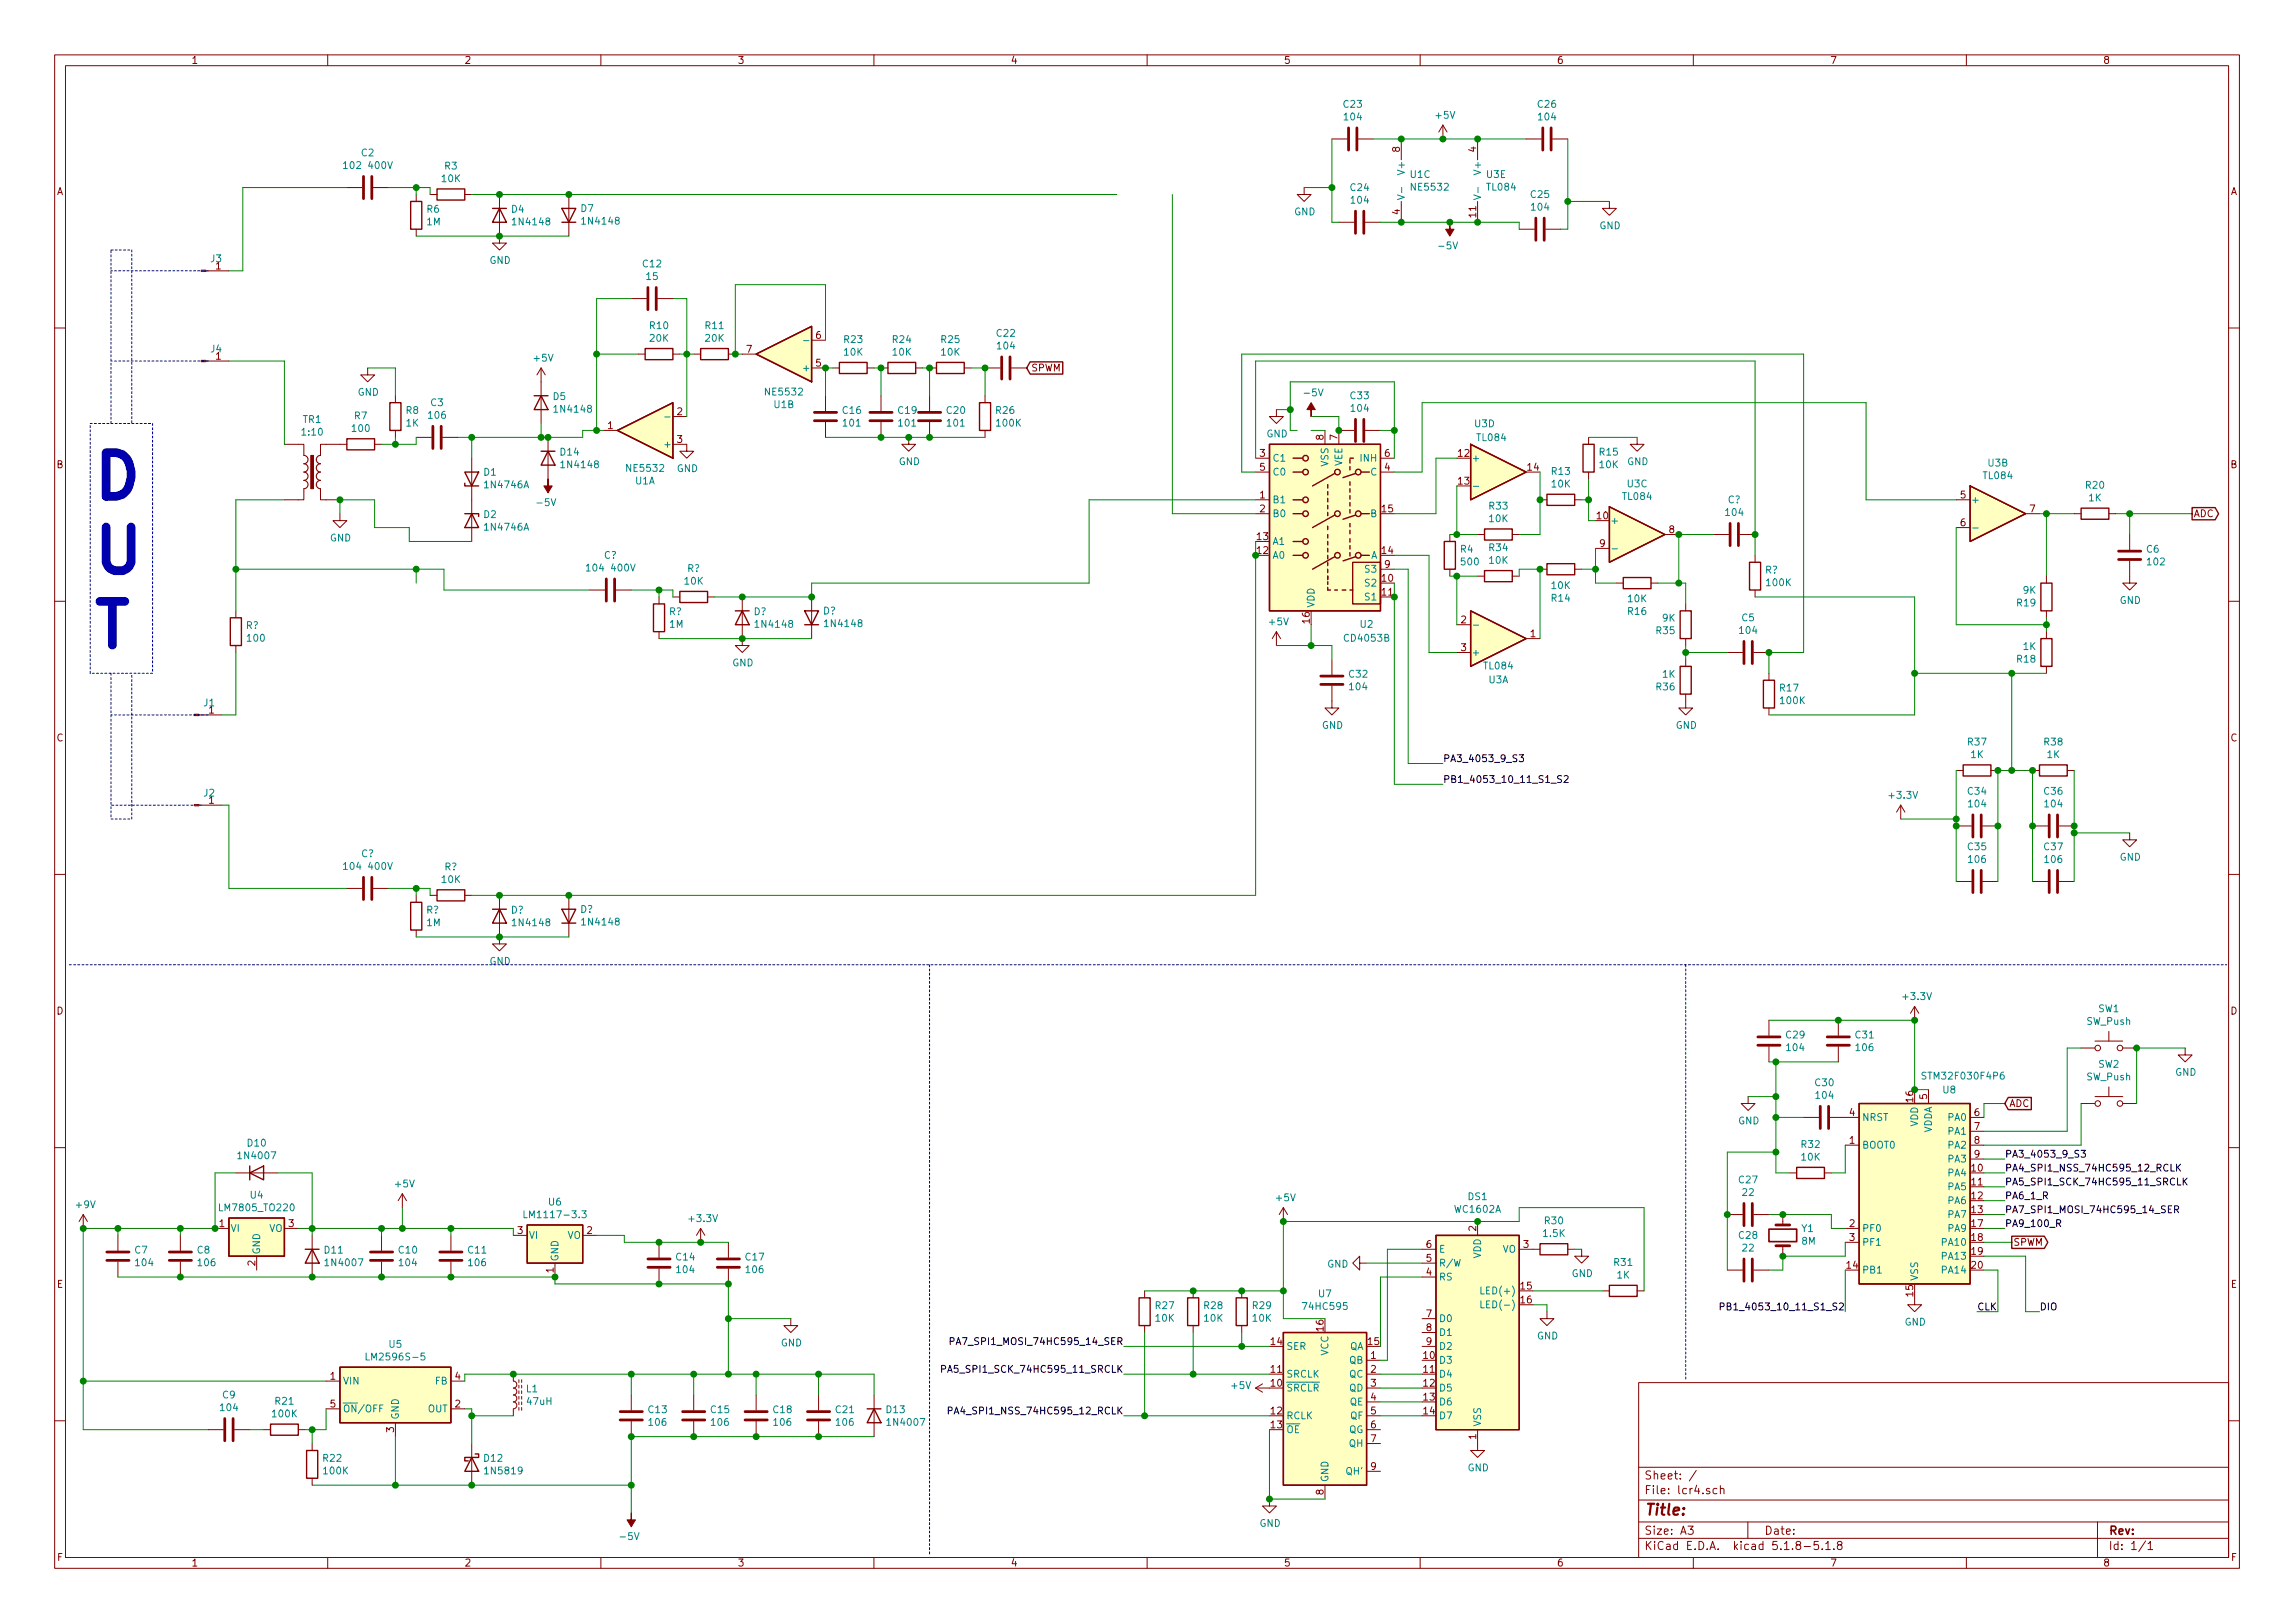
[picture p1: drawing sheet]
<svg xmlns="http://www.w3.org/2000/svg" width="420mm" height="297mm" viewBox="0 0 420 297" stroke-linecap="round" stroke-linejoin="round" font-family="sans-serif">
<defs><g id="words">
<g font-size="11.1" fill="#0000c2">
<text x="16.5" y="91.2">D</text>
<text x="16.5" y="104.8">U</text>
<text x="16.5" y="118.5">T</text>
</g>
<text font-size="2.8" fill="#840000" x="301" y="277.3">Title:</text>
<g font-size="2.1" fill="#840000">
<text x="301" y="273.5">File: lcr4.sch</text>
<text x="301" y="270.8">Sheet: /</text>
<text x="301" y="280.9">Size: A3</text>
<text x="323" y="280.9">Date:</text>
<text x="386" y="280.9">Rev:</text>
<text x="301" y="283.7">KiCad E.D.A. kicad 5.1.8-5.1.8</text>
<text x="386" y="283.7">Id: 1/1</text>
</g>
<g font-size="1.8" fill="#840000">
<text x="35" y="11.7">1</text>
<text x="85" y="11.7">2</text>
<text x="135" y="11.7">3</text>
<text x="185" y="11.7">4</text>
<text x="235" y="11.7">5</text>
<text x="285" y="11.7">6</text>
<text x="335" y="11.7">7</text>
<text x="385" y="11.7">8</text>
<text x="256.3" y="27.8" transform="rotate(-90 256.3 27.8)">8</text>
<text x="270.3" y="27.8" transform="rotate(-90 270.3 27.8)">4</text>
<text x="10.4" y="35.7">A</text>
<text x="408.4" y="35.7">A</text>
<text x="256.3" y="39.3" transform="rotate(-90 256.3 39.3)">4</text>
<text x="270.3" y="39.7" transform="rotate(-90 270.3 39.7)">11</text>
<text x="39.5" y="49.3">1</text>
<text x="39.5" y="65.8">1</text>
<text x="136.7" y="64.6">7</text>
<text x="149.4" y="62">6</text>
<text x="149.4" y="67.1">5</text>
<text x="188.7" y="68">SPWM</text>
<text x="124" y="76">2</text>
<text x="111.3" y="78.5">1</text>
<text x="124" y="81.1">3</text>
<text x="230.7" y="83.6">3</text>
<text x="242.3" y="80.5" transform="rotate(-90 242.3 80.5)">8</text>
<text x="244.9" y="80.5" transform="rotate(-90 244.9 80.5)">7</text>
<text x="253.5" y="83.6">6</text>
<text x="267" y="83.6">12</text>
<text x="10.4" y="85.7">B</text>
<text x="230.7" y="86.1">5</text>
<text x="253.5" y="86.1">4</text>
<text x="267" y="88.7">13</text>
<text x="279.7" y="86.1">14</text>
<text x="408.4" y="85.7">B</text>
<text x="230.7" y="91.2">1</text>
<text x="230.7" y="93.8">2</text>
<text x="253" y="93.8">15</text>
<text x="292.4" y="95">10</text>
<text x="358.9" y="91.2">5</text>
<text x="371.6" y="93.8">7</text>
<text x="401.6" y="94.7">ADC</text>
<text x="230.2" y="101.4">12</text>
<text x="230.2" y="98.8">13</text>
<text x="253" y="101.4">14</text>
<text x="292.9" y="100.1">9</text>
<text x="305.6" y="97.6">8</text>
<text x="358.9" y="96.3">6</text>
<text x="253" y="106.5">10</text>
<text x="253.5" y="103.9">9</text>
<text x="253" y="109">11</text>
<text x="239.8" y="114" transform="rotate(-90 239.8 114)">16</text>
<text x="267.5" y="114.1">2</text>
<text x="267.5" y="119.2">3</text>
<text x="280.2" y="116.6">1</text>
<text x="10.4" y="135.7">C</text>
<text x="408.4" y="135.7">C</text>
<text x="38.3" y="147.1">1</text>
<text x="10.4" y="185.7">D</text>
<text x="408.4" y="185.7">D</text>
<text x="350.3" y="201.7" transform="rotate(-90 350.3 201.7)">16</text>
<text x="352.8" y="201.2" transform="rotate(-90 352.8 201.2)">5</text>
<text x="367.8" y="202.6">ADC</text>
<text x="338.6" y="209.3">1</text>
<text x="338.6" y="204.3">4</text>
<text x="361.5" y="204.3">6</text>
<text x="361.5" y="206.8">7</text>
<text x="361.5" y="209.3">8</text>
<text x="361" y="214.4">10</text>
<text x="361.5" y="211.9">9</text>
<text x="361" y="217">11</text>
<text x="361" y="219.5">12</text>
<text x="40.2" y="224.6">1</text>
<text x="52.9" y="224.6">3</text>
<text x="94.8" y="225.8">3</text>
<text x="107.5" y="225.8">2</text>
<text x="270.3" y="225.3" transform="rotate(-90 270.3 225.3)">2</text>
<text x="338.6" y="224.6">2</text>
<text x="338.6" y="227.1">3</text>
<text x="361" y="222">13</text>
<text x="361" y="224.6">17</text>
<text x="361" y="227.1">18</text>
<text x="46.7" y="231.7" transform="rotate(-90 46.7 231.7)">2</text>
<text x="101.3" y="232.9" transform="rotate(-90 101.3 232.9)">1</text>
<text x="261.1" y="233.5">4</text>
<text x="261.1" y="230.9">5</text>
<text x="261.1" y="228.4">6</text>
<text x="278.9" y="228.4">3</text>
<text x="338.1" y="232.2">14</text>
<text x="361" y="229.7">19</text>
<text x="361" y="232.2">20</text>
<text x="368.6" y="228">SPWM</text>
<text x="10.4" y="235.7">E</text>
<text x="278.4" y="236">15</text>
<text x="278.4" y="238.5">16</text>
<text x="350.3" y="237.2" transform="rotate(-90 350.3 237.2)">15</text>
<text x="408.4" y="235.7">E</text>
<text x="242.3" y="243.6" transform="rotate(-90 242.3 243.6)">16</text>
<text x="261.1" y="241.1">7</text>
<text x="261.1" y="243.6">8</text>
<text x="232.7" y="251.2">11</text>
<text x="232.7" y="246.2">14</text>
<text x="250.5" y="246.2">15</text>
<text x="251" y="248.7">1</text>
<text x="251" y="251.2">2</text>
<text x="260.7" y="248.7">10</text>
<text x="260.7" y="251.2">11</text>
<text x="261.1" y="246.2">9</text>
<text x="60.5" y="252.5">1</text>
<text x="60.5" y="257.6">5</text>
<text x="83.3" y="257.6">2</text>
<text x="83.3" y="252.5">4</text>
<text x="232.7" y="253.8">10</text>
<text x="251" y="253.8">3</text>
<text x="251" y="256.3">4</text>
<text x="260.7" y="253.8">12</text>
<text x="260.7" y="256.3">13</text>
<text x="72.1" y="262.1" transform="rotate(-90 72.1 262.1)">3</text>
<text x="232.7" y="258.9">12</text>
<text x="232.7" y="261.4">13</text>
<text x="251" y="258.9">5</text>
<text x="251" y="261.4">6</text>
<text x="251" y="263.9">7</text>
<text x="260.7" y="258.9">14</text>
<text x="270.3" y="263.4" transform="rotate(-90 270.3 263.4)">1</text>
<text x="251" y="269">9</text>
<text x="242.3" y="273.6" transform="rotate(-90 242.3 273.6)">8</text>
<text x="10.5" y="285.7">F</text>
<text x="35" y="286.7">1</text>
<text x="85" y="286.7">2</text>
<text x="135" y="286.7">3</text>
<text x="185" y="286.7">4</text>
<text x="235" y="286.7">5</text>
<text x="285" y="286.7">6</text>
<text x="335" y="286.7">7</text>
<text x="385" y="286.7">8</text>
<text x="408.5" y="285.7">F</text>
</g>
<g font-size="1.8" fill="#008484">
<text x="246" y="19.7">C23</text>
<text x="246.2" y="22">104</text>
<text x="262.9" y="21.7">+5V</text>
<text x="281.6" y="19.7">C26</text>
<text x="281.7" y="22">104</text>
<text x="66.2" y="28.6">C2</text>
<text x="63.5" y="30.9">102 400V</text>
<text x="80.9" y="33.3">10K</text>
<text x="81.4" y="31">R3</text>
<text x="247.3" y="35">C24</text>
<text x="257.2" y="31.6" transform="rotate(-90 257.2 31.6)">V+</text>
<text x="258.2" y="32.6">U1C</text>
<text x="258.5" y="34.9">NE5532</text>
<text x="271.1" y="31.6" transform="rotate(-90 271.1 31.6)">V+</text>
<text x="272.2" y="32.6">U3E</text>
<text x="272.3" y="34.9">TL084</text>
<text x="78.2" y="41.2">1M</text>
<text x="78.2" y="38.9">R6</text>
<text x="93.7" y="38.9">D4</text>
<text x="94.1" y="41.2">1N4148</text>
<text x="106.4" y="38.8">D7</text>
<text x="106.8" y="41.1">1N4148</text>
<text x="236.9" y="39.4">GND</text>
<text x="247.4" y="37.3">104</text>
<text x="280.3" y="36.2">C25</text>
<text x="280.5" y="38.5">104</text>
<text x="292.8" y="41.9">GND</text>
<text x="38.6" y="48">J3</text>
<text x="263.7" y="45.6">-5V</text>
<text x="89.6" y="48.3">GND</text>
<text x="117.8" y="48.9">C12</text>
<text x="118.4" y="51.2">15</text>
<text x="38.6" y="64.5">J4</text>
<text x="119" y="60.2">R10</text>
<text x="119" y="62.5">20K</text>
<text x="129.2" y="60.2">R11</text>
<text x="129.2" y="62.5">20K</text>
<text x="154.6" y="62.8">R23</text>
<text x="154.6" y="65.1">10K</text>
<text x="163.5" y="62.8">R24</text>
<text x="163.5" y="65.1">10K</text>
<text x="172.4" y="62.8">R25</text>
<text x="172.4" y="65.1">10K</text>
<text x="182.5" y="61.6">C22</text>
<text x="182.7" y="63.9">104</text>
<text x="97.8" y="66.2">+5V</text>
<text x="147.4" y="68">+</text>
<text x="55.5" y="77.4">TR1</text>
<text x="64.9" y="76.7">R7</text>
<text x="65.5" y="72.4">GND</text>
<text x="74.4" y="75.8">R8</text>
<text x="78.5" y="76.6">106</text>
<text x="78.9" y="74.3">C3</text>
<text x="101.3" y="73.2">D5</text>
<text x="101.8" y="75.5">1N4148</text>
<text x="140.3" y="72.4">NE5532</text>
<text x="141.8" y="74.7">U1B</text>
<text x="154.3" y="75.8">C16</text>
<text x="164.5" y="75.8">C19</text>
<text x="173.4" y="75.8">C20</text>
<text x="182.4" y="75.8">R26</text>
<text x="239" y="72.5">-5V</text>
<text x="247.3" y="73.1">C33</text>
<text x="247.4" y="75.4">104</text>
<text x="55.4" y="79.7">1:10</text>
<text x="64.6" y="79.1">100</text>
<text x="74.4" y="78.1">1K</text>
<text x="102.6" y="83.4">D14</text>
<text x="122" y="82">+</text>
<text x="154.5" y="78.1">101</text>
<text x="164.6" y="78.1">101</text>
<text x="173.5" y="78.1">101</text>
<text x="182.5" y="78.1">100K</text>
<text x="231.9" y="80">GND</text>
<text x="270" y="78.2">U3D</text>
<text x="270.5" y="80.7">TL084</text>
<text x="292.9" y="83.4">R15</text>
<text x="88.6" y="87.1">D1</text>
<text x="89" y="89.4">1N4746A</text>
<text x="103" y="85.7">1N4148</text>
<text x="114.9" y="86.3">NE5532</text>
<text x="116.3" y="88.7">U1A</text>
<text x="123.9" y="86.4">GND</text>
<text x="164.5" y="85.1">GND</text>
<text x="232.9" y="84.5">C1</text>
<text x="232.9" y="87">C0</text>
<text x="243.2" y="85.4" transform="rotate(-90 243.2 85.4)">VSS</text>
<text x="245.7" y="85.4" transform="rotate(-90 245.7 85.4)">VEE</text>
<text x="249.2" y="84.5">INH</text>
<text x="251" y="87">C</text>
<text x="269.4" y="84.5">+</text>
<text x="284.1" y="86.9">R13</text>
<text x="284.1" y="89.2">10K</text>
<text x="292.9" y="85.7">10K</text>
<text x="297.9" y="85.1">GND</text>
<text x="298" y="89.2">U3C</text>
<text x="363.2" y="87.7">TL084</text>
<text x="364" y="85.4">U3B</text>
<text x="381.9" y="89.4">R20</text>
<text x="88.6" y="94.8">D2</text>
<text x="98.6" y="92.6">-5V</text>
<text x="232.9" y="92.1">B1</text>
<text x="232.9" y="94.7">B0</text>
<text x="251" y="94.7">B</text>
<text x="272.7" y="93.3">R33</text>
<text x="272.7" y="95.6">10K</text>
<text x="294.8" y="95.9">+</text>
<text x="297.2" y="91.5">TL084</text>
<text x="316" y="94.4">104</text>
<text x="316.3" y="92.1">C?</text>
<text x="360.8" y="92.1">+</text>
<text x="382.4" y="91.8">1K</text>
<text x="60.4" y="99.1">GND</text>
<text x="89" y="97.1">1N4746A</text>
<text x="232.9" y="99.7">A1</text>
<text x="267.4" y="101.2">R4</text>
<text x="272.7" y="100.9">R34</text>
<text x="393" y="101.2">C6</text>
<text x="108" y="104.6">104 400V</text>
<text x="110.6" y="102.3">C?</text>
<text x="125.4" y="107">10K</text>
<text x="125.8" y="104.7">R?</text>
<text x="232.9" y="102.3">A0</text>
<text x="250.1" y="107.4">S2</text>
<text x="250.1" y="104.8">S3</text>
<text x="251" y="102.3">A</text>
<text x="267.6" y="103.5">500</text>
<text x="272.7" y="103.2">10K</text>
<text x="284.1" y="107.8">10K</text>
<text x="323.2" y="105">R?</text>
<text x="323.5" y="107.3">100K</text>
<text x="393.2" y="103.5">102</text>
<text x="122.5" y="112.6">R?</text>
<text x="138" y="112.6">D?</text>
<text x="150.7" y="112.5">D?</text>
<text x="240.7" y="111.3" transform="rotate(-90 240.7 111.3)">VDD</text>
<text x="250.1" y="109.9">S1</text>
<text x="284.1" y="110.1">R14</text>
<text x="298.1" y="112.5">R16</text>
<text x="298.1" y="110.2">10K</text>
<text x="304.4" y="113.8">9K</text>
<text x="318.9" y="113.7">C5</text>
<text x="369.3" y="111">R19</text>
<text x="370.4" y="108.7">9K</text>
<text x="388.1" y="110.5">GND</text>
<text x="45" y="115.1">R?</text>
<text x="45.4" y="117.4">100</text>
<text x="122.6" y="114.9">1M</text>
<text x="138.6" y="114.9">1N4148</text>
<text x="151.3" y="114.8">1N4148</text>
<text x="232.5" y="114.4">+5V</text>
<text x="246.3" y="117.4">CD4053B</text>
<text x="249.1" y="114.9">U2</text>
<text x="303.3" y="116.1">R35</text>
<text x="318.6" y="116">104</text>
<text x="370.4" y="119">1K</text>
<text x="134.1" y="122">GND</text>
<text x="247" y="124">C32</text>
<text x="269.4" y="120.1">+</text>
<text x="271.8" y="122.5">TL084</text>
<text x="272.6" y="125.1">U3A</text>
<text x="304.4" y="124">1K</text>
<text x="369.3" y="121.3">R18</text>
<text x="37.3" y="129.3">J1</text>
<text x="38.3" y="130.6">1</text>
<text x="247.2" y="126.3">104</text>
<text x="303.3" y="126.4">R36</text>
<text x="325.9" y="126.6">R17</text>
<text x="326" y="128.9">100K</text>
<text x="242" y="133.4">GND</text>
<text x="306.8" y="133.4">GND</text>
<text x="360.3" y="136.4">R37</text>
<text x="374.3" y="136.4">R38</text>
<text x="360.8" y="138.7">1K</text>
<text x="374.8" y="138.7">1K</text>
<text x="37.3" y="145.8">J2</text>
<text x="346" y="146.2">+3.3V</text>
<text x="360.3" y="145.5">C34</text>
<text x="360.5" y="147.8">104</text>
<text x="374.3" y="145.5">C36</text>
<text x="374.4" y="147.8">104</text>
<text x="360.3" y="155.6">C35</text>
<text x="374.3" y="155.6">C37</text>
<text x="63.5" y="159.2">104 400V</text>
<text x="66.1" y="156.9">C?</text>
<text x="80.9" y="161.6">10K</text>
<text x="81.4" y="159.3">R?</text>
<text x="360.5" y="157.9">106</text>
<text x="374.4" y="157.9">106</text>
<text x="388.1" y="157.5">GND</text>
<text x="78.1" y="167.2">R?</text>
<text x="93.5" y="167.2">D?</text>
<text x="106.2" y="167.1">D?</text>
<text x="78.2" y="169.5">1M</text>
<text x="94.1" y="169.5">1N4148</text>
<text x="106.8" y="169.4">1N4148</text>
<text x="89.6" y="176.6">GND</text>
<text x="348.6" y="183">+3.3V</text>
<text x="384.2" y="185.3">SW1</text>
<text x="327.1" y="190.1">C29</text>
<text x="339.8" y="190.1">C31</text>
<text x="382" y="187.6">SW_Push</text>
<text x="327.2" y="192.4">104</text>
<text x="339.9" y="192.4">106</text>
<text x="352.4" y="197.6">STM32F030F4P6</text>
<text x="382" y="197.7">SW_Push</text>
<text x="384.2" y="195.4">SW2</text>
<text x="398.2" y="196.9">GND</text>
<text x="332.4" y="198.8">C30</text>
<text x="332.5" y="201.1">104</text>
<text x="355.8" y="200.1">U8</text>
<text x="45.4" y="209.8">D10</text>
<text x="318.2" y="205.8">GND</text>
<text x="340.9" y="205.1">NRST</text>
<text x="351.2" y="206.2" transform="rotate(-90 351.2 206.2)">VDD</text>
<text x="353.7" y="207.5" transform="rotate(-90 353.7 207.5)">VDDA</text>
<text x="356.7" y="205.1">PA0</text>
<text x="356.7" y="207.7">PA1</text>
<text x="43.9" y="212.2">1N4007</text>
<text x="329.8" y="210.1">R32</text>
<text x="329.8" y="212.4">10K</text>
<text x="340.9" y="210.2">BOOT0</text>
<text x="356.7" y="215.3">PA4</text>
<text x="356.7" y="210.2">PA2</text>
<text x="356.7" y="212.8">PA3</text>
<text x="14" y="221.1">+9V</text>
<text x="40.6" y="221.7">LM7805_TO220</text>
<text x="45.9" y="219.4">U4</text>
<text x="72.4" y="217.3">+5V</text>
<text x="100.5" y="220.6">U6</text>
<text x="233.7" y="219.8">+5V</text>
<text x="266.4" y="222">WC1602A</text>
<text x="268.8" y="219.6">DS1</text>
<text x="318.4" y="216.6">C27</text>
<text x="319.1" y="218.9">22</text>
<text x="356.7" y="217.8">PA5</text>
<text x="356.7" y="220.4">PA6</text>
<text x="42.2" y="225.5">VI</text>
<text x="49.3" y="225.5">VO</text>
<text x="96.8" y="226.7">VI</text>
<text x="96.9" y="222.9">LM1117-3.3</text>
<text x="103.9" y="226.7">VO</text>
<text x="126.3" y="223.7">+3.3V</text>
<text x="282.6" y="226.4">1.5K</text>
<text x="282.9" y="224.1">R30</text>
<text x="318.4" y="226.7">C28</text>
<text x="329.9" y="225.5">Y1</text>
<text x="329.9" y="227.8">8M</text>
<text x="340.9" y="225.5">PF0</text>
<text x="356.7" y="222.9">PA7</text>
<text x="356.7" y="225.5">PA9</text>
<text x="24.7" y="229.4">C7</text>
<text x="24.9" y="231.7">104</text>
<text x="36.1" y="229.4">C8</text>
<text x="36.3" y="231.7">106</text>
<text x="47.6" y="229.7" transform="rotate(-90 47.6 229.7)">GND</text>
<text x="59.5" y="229.4">D11</text>
<text x="59.8" y="231.7">1N4007</text>
<text x="73.1" y="229.4">C10</text>
<text x="73.2" y="231.7">104</text>
<text x="85.8" y="229.4">C11</text>
<text x="85.9" y="231.7">106</text>
<text x="102.2" y="230.9" transform="rotate(-90 102.2 230.9)">GND</text>
<text x="123.9" y="230.7">C14</text>
<text x="124" y="233">104</text>
<text x="136.6" y="230.7">C17</text>
<text x="136.7" y="233">106</text>
<text x="243" y="232">GND</text>
<text x="263.4" y="231.8">R/W</text>
<text x="263.4" y="229.3">E</text>
<text x="271.1" y="230.3" transform="rotate(-90 271.1 230.3)">VDD</text>
<text x="275.1" y="229.3">VO</text>
<text x="287.7" y="233.7">GND</text>
<text x="295.6" y="231.7">R31</text>
<text x="296.1" y="234">1K</text>
<text x="319.1" y="229">22</text>
<text x="340.9" y="233.1">PB1</text>
<text x="340.9" y="228">PF1</text>
<text x="355.8" y="228">PA10</text>
<text x="355.8" y="230.5">PA13</text>
<text x="355.8" y="233.1">PA14</text>
<text x="211.6" y="239.6">R27</text>
<text x="220.5" y="239.6">R28</text>
<text x="229.4" y="239.6">R29</text>
<text x="238.8" y="239.7">74HC595</text>
<text x="241.5" y="237.4">U7</text>
<text x="263.4" y="234.4">RS</text>
<text x="271.9" y="236.9">LED(+)</text>
<text x="272.3" y="239.4">LED(-)</text>
<text x="351.2" y="234.5" transform="rotate(-90 351.2 234.5)">VSS</text>
<text x="211.6" y="241.9">10K</text>
<text x="220.5" y="241.9">10K</text>
<text x="229.4" y="241.9">10K</text>
<text x="263.4" y="242">D0</text>
<text x="263.4" y="244.5">D1</text>
<text x="281.4" y="245.1">GND</text>
<text x="348.7" y="242.6">GND</text>
<text x="67.8" y="249">LM2596S-5</text>
<text x="71.3" y="246.7">U5</text>
<text x="143" y="246.4">GND</text>
<text x="235.5" y="247.1">SER</text>
<text x="243.2" y="248.1" transform="rotate(-90 243.2 248.1)">VCC</text>
<text x="247" y="249.6">QB</text>
<text x="247" y="247.1">QA</text>
<text x="263.4" y="249.6">D3</text>
<text x="263.4" y="247.1">D2</text>
<text x="40.8" y="255.9">C9</text>
<text x="50.4" y="257.1">R21</text>
<text x="62.7" y="253.4">VIN</text>
<text x="79.7" y="253.4">FB</text>
<text x="96.4" y="254.8">L1</text>
<text x="96.6" y="257.1">47uH</text>
<text x="225.6" y="254.2">+5V</text>
<text x="235.5" y="254.7">SRCLR</text>
<text x="235.5" y="252.1">SRCLK</text>
<text x="247" y="252.1">QC</text>
<text x="247" y="254.7">QD</text>
<text x="247.1" y="257.2">QE</text>
<text x="263.4" y="252.1">D4</text>
<text x="263.4" y="254.7">D5</text>
<text x="263.4" y="257.2">D6</text>
<text x="40.4" y="258.3">104</text>
<text x="50" y="259.4">100K</text>
<text x="62.7" y="258.5">ON/OFF</text>
<text x="73" y="259.9" transform="rotate(-90 73 259.9)">GND</text>
<text x="78.3" y="258.5">OUT</text>
<text x="118.8" y="258.6">C13</text>
<text x="118.9" y="260.9">106</text>
<text x="130.2" y="258.6">C15</text>
<text x="130.3" y="260.9">106</text>
<text x="141.6" y="258.6">C18</text>
<text x="141.8" y="260.9">106</text>
<text x="153.1" y="258.6">C21</text>
<text x="153.2" y="260.9">106</text>
<text x="162.3" y="258.6">D13</text>
<text x="162.7" y="260.9">1N4007</text>
<text x="235.5" y="259.8">RCLK</text>
<text x="235.5" y="262.3">OE</text>
<text x="246.9" y="262.3">QG</text>
<text x="247.2" y="259.8">QF</text>
<text x="263.4" y="259.8">D7</text>
<text x="271.1" y="261.1" transform="rotate(-90 271.1 261.1)">VSS</text>
<text x="59.2" y="267.5">R22</text>
<text x="59.3" y="269.8">100K</text>
<text x="88.7" y="267.5">D12</text>
<text x="89.1" y="269.8">1N5819</text>
<text x="246.6" y="269.9">QH'</text>
<text x="247" y="264.8">QH</text>
<text x="268.7" y="269.3">GND</text>
<text x="243.2" y="271.3" transform="rotate(-90 243.2 271.3)">GND</text>
<text x="113.8" y="281.8">-5V</text>
<text x="230.6" y="279.4">GND</text>
</g>
<g font-size="1.8">
<text x="264.2" y="139.5">PA3_4053_9_S3</text>
<text x="264.2" y="143.3">PB1_4053_10_11_S1_S2</text>
<text x="367" y="214.4">PA4_SPI1_NSS_74HC595_12_RCLK</text>
<text x="367" y="211.9">PA3_4053_9_S3</text>
<text x="367" y="219.5">PA6_1_R</text>
<text x="367" y="217">PA5_SPI1_SCK_74HC595_11_SRCLK</text>
<text x="367" y="224.6">PA9_100_R</text>
<text x="367" y="222">PA7_SPI1_MOSI_74HC595_14_SER</text>
<text x="317.3" y="239.8">PB1_4053_10_11_S1_S2</text>
<text x="361.9" y="239.8">CLK</text>
<text x="373.4" y="239.8">DIO</text>
<text x="174.3" y="251.2">PA5_SPI1_SCK_74HC595_11_SRCLK</text>
<text x="175.9" y="246.2">PA7_SPI1_MOSI_74HC595_14_SER</text>
<text x="175.6" y="258.9">PA4_SPI1_NSS_74HC595_12_RCLK</text>
</g>
</g></defs>
<g fill="none" stroke="#840000" stroke-width=".18">
<path d="M10 10h400v277h-400zM12 12h396v273.1h-396zM60 10v2M110 10v2M160 10v2M210 10v2M260 10v2M310 10v2M360 10v2M63.5 34.3h2.8M68.3 34.3h2.8M76.2 35.6v1.3"/>
<path d="M78.7 35.6h1.3M85.1 35.6h1.3M91.4 35.6v8.9h1.3l-1.3 1.3-1.2-1.3h1.2M104.1 35.6v7.6M238.8 34.3v1.3h1.2l-1.2 1.3-1.3-1.3h1.3M243.8 25.4h2.8M248.7 25.4h2.8M256.5 25.4v3.8M256.5 36.9v3.8M264.2 22.9l-.8 1.3M264.2 22.9v2.5M264.2 22.9l.7 1.3"/>
<path d="M270.5 25.4v3.8M270.5 36.9v3.8M279.4 25.4h2.8M284.2 25.4h2.8M294.6 36.9v1.2h1.3l-1.3 1.3-1.2-1.3h1.2M37.7 49.6h4.2M76.2 41.9v1.3M115.6 54.6h2.8M120.4 54.6h2.8M245.1 40.7h2.8M249.9 40.7h2.8M278.1 41.9h2.8"/>
<path d="M283 41.9h2.7M10 60h2M37.7 66.1h4.2M67.3 67.3v1.3h1.3l-1.3 1.3-1.3-1.3h1.3M72.4 72.4v1.3M72.4 78.8v1.2M99.1 67.3l-.8 1.3M99.1 67.3v10.2M99.1 67.3l.7 1.3M110.5 78.8h2.5M116.8 64.8h1.3M123.2 76.2h2.5"/>
<path d="M123.2 64.8h1.3M127 64.8h1.3M133.3 64.8h1.3M135.9 64.8h2.5M148.6 67.3h2.5M148.6 62.3h2.5M151.1 72.4v2.8M151.1 77.3v2.7M152.4 67.3h1.3M158.7 67.3h1.3M161.3 67.3h1.3M161.3 72.4v2.8"/>
<path d="M161.3 77.3v2.7M167.6 67.3h1.3M170.2 67.3h1.2M170.2 72.4v2.8M170.2 77.3v2.7M176.5 67.3h1.3M180.3 72.4v1.3M180.3 78.8v1.2M180.3 67.3h2.8M185.2 67.3h2.8M233.7 75v1.2h1.2l-1.2 1.3-1.3-1.3h1.3M242.6 78.8v2.5"/>
<path d="M247.9 78.8h-2.8v2.5M249.9 78.8h2.8M408 60h2M52.1 81.3h3.5v2M55.6 89.4v2.1h-3.5M58.7 89.4v2.1h3.5M62.2 94v1.3h1.3l-1.3 1.3-1.2-1.3h1.2M63.5 81.3h-4.8v2M68.6 81.3h1.2M76.2 80h2.8M81 80h2.8M86.4 83.9v15.2"/>
<path d="M100.3 80v7.7M123.2 81.3h2.5v1.3h1.3l-1.3 1.3-1.2-1.3h1.2M166.4 80v1.3h1.2l-1.2 1.3-1.3-1.3h1.3M229.9 91.5h2.5M229.9 94h2.5M229.9 83.9h2.5M229.9 86.4h2.5M252.7 83.9h2.6M252.7 86.4h2.6M265.4 97.8v1.3M270.5 97.8h1.3M276.9 97.8h1.2"/>
<path d="M281.9 91.5h1.3M288.3 91.5h1.3M290.8 80v1.3M290.8 86.4v1.3M299.7 80v1.3h1.3l-1.3 1.3-1.3-1.3h1.3M304.8 97.8h2.5M313.7 97.8h2.8M318.5 97.8h2.8M358.1 91.5h2.6M358.1 96.6h2.6M370.8 94h2.6M379.7 94h1.3"/>
<path d="M386.1 94h1.2M389.9 97.8v2.8M10 110h2M43.2 111.8v1.3M43.2 118.1v1.3M107.9 108h2.8M112.8 108h2.8M120.6 109.3v1.2M120.6 115.6v1.3M123.2 109.3h1.3M129.5 109.3h1.3M135.9 109.3v8.8h1.3l-1.3 1.3-1.3-1.3h1.3"/>
<path d="M148.6 109.3v7.6M233.7 115.6l-.8 1.3M233.7 115.6v2.5M233.7 115.6l.7 1.3M252.7 104.2h2.6M265.4 104.2v1.2M266.7 119.4h2.5M266.7 114.3h2.5M270.5 105.4h1.3M276.9 105.4h1.2M279.4 116.9h2.5M281.9 104.2h1.3"/>
<path d="M288.3 104.2h1.3M292.1 100.4h2.5M295.9 106.7h1.3M302.3 106.7h1.2M308.6 110.5v1.3M308.6 116.9v1.2M316.2 119.4h2.8M321.1 119.4h2.7M321.3 101.6v1.3M321.3 108v1.3M374.6 105.4v1.3M374.6 111.8v1.3"/>
<path d="M374.6 115.6v1.3M389.9 102.7v4h1.3l-1.3 1.3-1.3-1.3h1.3M408 110h2M36.4 130.8h4.2M243.8 125.5v4.1h1.3l-1.3 1.2-1.2-1.2h1.2M243.8 120.7v2.8M308.6 127v2.6h1.3l-1.3 1.2-1.3-1.2h1.3M308.6 120.7v1.3M323.8 123.2v1.3M323.8 129.6v1.2M374.6 122v1.2M36.4 147.4h4.2"/>
<path d="M348 147.4l-.8 1.2M348 147.4v2.5M348 147.4l.7 1.2M358.1 151.2h2.8M358.1 141h1.3M363 151.2h2.8M364.5 141h1.3M372.1 151.2h2.8M372.1 141h1.3M376.9 151.2h2.8M378.5 141h1.2M389.9 152.4v1.3h1.3l-1.3 1.3-1.3-1.3h1.3"/>
<path d="M10 160h2M63.5 162.6h2.8M68.3 162.6h2.8M76.2 163.9v1.2M76.2 170.2v1.3M78.7 163.9h1.3M85.1 163.9h1.3M91.4 163.9v8.9h1.3l-1.3 1.2-1.2-1.2h1.2M104.1 163.9v7.6M358.1 161.3h2.8M363 161.3h2.8M372.1 161.3h2.8"/>
<path d="M376.9 161.3h2.8M408 160h2M323.8 186.7v2.8M323.8 191.6v2.7M336.5 186.7v2.8M336.5 191.6v2.7M350.5 184.2l-.7 1.3M350.5 184.2v2.5M350.5 184.2l.8 1.3M353.1 199.4v2.6M381 191.8h2.5M383.5 190.5h5.1"/>
<path d="M386.1 188.8v1.7M386.1 198.9v1.8M388.6 191.8h2.6M400 191.8v1.3h1.3l-1.3 1.2-1.2-1.2h1.2M10 210h2M43.2 214.7h7.6M73.7 218.5l-.8 1.2M73.7 218.5v2.5M73.7 218.5l.7 1.2M320 200.7v1.3h1.3l-1.3 1.2-1.2-1.2h1.2M327.7 214.7h1.2M330.2 204.5h2.8"/>
<path d="M334 214.7h1.3M335 204.5h5.4M337.8 209.6h2.6M360.7 204.5h2.5M360.7 209.6h2.5M360.7 207h2.5M360.7 212.1h2.5M381 202h2.5M383.5 200.7h5.1M388.6 202h2.6M408 210h2M15.2 222.3l-.7 1.3"/>
<path d="M15.2 222.3v2.5M15.2 222.3l.8 1.3M21.6 226.1v2.8M21.6 230.9v2.8M33 226.1v2.8M33 230.9v2.8M39.4 224.8h2.5M47 229.9v2.5M52.1 224.8h2.5M57.1 226.1v7.6M69.8 226.1v2.8M69.8 230.9v2.8"/>
<path d="M82.5 226.1v2.8M82.5 230.9v2.8M94 226.1h2.5M101.6 231.2v2.5M106.7 226.1h2.5M120.6 227.4v2.8M120.6 232.2v2.8M128.3 224.8l-.8 1.3M128.3 224.8v2.6M128.3 224.8l.7 1.3M133.3 227.4v2.8M133.3 232.2v2.8"/>
<path d="M209.5 236.3v1.2M218.4 236.3v1.2M227.3 236.3v1.2M234.9 221l-.7 1.3M234.9 221v2.6M234.9 221l.8 1.3M248.9 231.2v-1.3l-1.3 1.3 1.3 1.2v-1.2h1.3M260.3 228.6h2.6M260.3 233.7h2.6M260.3 231.2h2.6M270.5 223.6v2.5M278.1 228.6h3.8"/>
<path d="M287 228.6h1.3M289.6 228.6v1.3h1.2l-1.2 1.3-1.3-1.3h1.3M293.4 236.3h1.2M299.7 236.3h1.3M316.2 232.4h2.8M316.2 222.3h2.8M321.1 232.4h2.7M321.1 222.3h2.7M326.4 222.3v1.9M326.4 228v1.9M337.8 224.8h2.6M337.8 227.4h2.6"/>
<path d="M350.5 237.5v1.3h1.3l-1.3 1.3-1.3-1.3h1.3M59.7 252.8h2.5M59.7 257.8h2.5M82.5 252.8h2.6M82.5 257.8h2.6M94 251.5v1.3a.63 .63 0 0 1 .6 .6 .63 .63 0 0 1-.6 .6 .63 .63 0 0 1 .6 .7 .63 .63 0 0 1-.6 .6 .63 .63 0 0 1 .6 .6 .63 .63 0 0 1-.6 .7 .63 .63 0 0 1 .6 .6 .63 .63 0 0 1-.6 .6v1.3M95 252.5v.5M95 253.5v.5M95 254.5v.6M95 255.6v.5M95 256.6v.5M95 257.6v.5"/>
<path d="M95.5 252.5v.5M95.5 253.5v.5M95.5 254.5v.6M95.5 255.6v.5M95.5 256.6v.5M95.5 257.6v.5M115.6 255.3v2.8M127 255.3v2.8M138.4 255.3v2.8M144.8 241.3v1.3h1.2l-1.2 1.3-1.3-1.3h1.3M149.9 255.3v2.8M160 255.3v7.6"/>
<path d="M209.5 242.6v1.3M218.4 242.6v1.3M227.3 242.6v1.3M229.9 254l1.2 .8M229.9 254h2.5M231.1 253.3l-1.2 .7M250.2 254h2.5M250.2 249h2.5M250.2 251.5h2.5M250.2 256.6h2.5M250.2 259.1h2.5M260.3 241.3h2.6"/>
<path d="M260.3 243.9h2.6M260.3 246.4h2.6M283.2 240.1v1.2h1.3l-1.3 1.3-1.3-1.3h1.3M300 253h108v32.1h-108zM10 260h2M38.1 261.7h2.8M42.9 261.7h2.8M48.3 261.7h1.2M54.6 261.7h1.3M57.1 264.2v1.3M57.1 270.5v1.3M72.4 260.4v2.5"/>
<path d="M86.4 264.2v7.6M115.6 260.1v2.8M127 260.1v2.8M138.4 260.1v2.8M149.9 260.1v2.8M232.4 274.4v1.2h1.3l-1.3 1.3-1.3-1.3h1.3M242.6 271.8v2.6M250.2 261.7h2.5M250.2 264.2h2.5M250.2 269.3h2.5M270.5 261.7v3.8h1.3l-1.3 1.2-1.3-1.2h1.3M300 278.5h108"/>
<path d="M300 274.5h108M300 268.5h108M309 279.3h1l-.5 .6 .4 .1v.7l-.2 .1-.7-.1M310.5 269.1l-1.2 2M314.3 272.5l-.4-.1-.3 .3 .1 .6 .2 .1 .4-.1M315 272.5a.37 .37 0 0 1 .6 .1v.8M315 271.9v1.5M320 278.5v3M384 278.5v6.6M408 260h2M60 285.1v1.9M110 285.1v1.9"/>
<path d="M160 285.1v1.9M210 285.1v1.9M260 285.1v1.9M300 281.5h108M310 285.1v1.9M330.3 283h1.1M332.9 282.1h-.7l-.1 .7 .2-.1h.5l.1 .3v.5l-.2 .1-.6-.1M333.6 283.5v.1M334.2 282.5l.5-.4v1.5M334.2 283.6h.9M335.7 283.5v.1M336.7 282.7l-.3-.2v-.2l.3-.2 .4 .1 .1 .2v.2l-.5 .1-.3 .3v.5l.3 .1h.3l.2-.3v-.3l-.2-.3"/>
<path d="M360 285.1v1.9M392.8 282l-1.3 2M393.2 282.5l.5-.4v1.5M393.2 283.6h.9"/>
<circle cx="384" cy="191.8" r=".51"/>
<circle cx="388.1" cy="191.8" r=".51"/>
<circle cx="384" cy="202" r=".51"/>
<circle cx="388.1" cy="202" r=".51"/>
</g>
<g fill="none" stroke="#840000" stroke-width=".51">
<path d="M66.5 32.3v4.1M68.1 32.3v4.1M246.9 23.4v4.1M248.2 38.6v4.1M248.4 23.4v4.1M249.7 38.6v4.1M281.2 39.9v4.1M282.4 23.4v4.1M282.7 39.9v4.1M284 23.4v4.1M118.6 52.6v4.1M120.1 52.6v4.1"/>
<path d="M79.2 78v4.1M80.8 78v4.1M149.1 77h4.1M149.1 75.5h4.1M159.3 77h4M159.3 75.5h4M168.1 77h4.1M168.1 75.5h4.1M183.4 65.3v4.1M184.9 65.3v4.1M248.2 76.7v4.1M249.7 76.7v4.1"/>
<path d="M316.7 95.8v4.1M318.3 95.8v4.1M111 106v4M112.5 106v4M319.3 117.4v4M320.8 117.4v4M387.9 102.4h4M387.9 100.9h4M241.8 125.3h4.1M241.8 123.7h4.1M361.2 149.1v4.1M361.2 159.3v4.1"/>
<path d="M362.7 149.1v4.1M362.7 159.3v4.1M375.2 149.1v4.1M375.2 159.3v4.1M376.7 149.1v4.1M376.7 159.3v4.1M66.5 160.6v4M68.1 160.6v4M321.8 191.3h4.1M321.8 189.8h4.1M334.5 191.3h4.1M334.5 189.8h4.1"/>
<path d="M333.2 202.5v4M334.8 202.5v4M19.6 230.7h4M19.6 229.1h4M31 230.7h4.1M31 229.1h4.1M67.8 230.7h4.1M67.8 229.1h4.1M80.5 230.7h4.1M80.5 229.1h4.1M118.6 231.9h4.1M118.6 230.4h4.1"/>
<path d="M131.3 231.9h4.1M131.3 230.4h4.1M319.3 220.3v4M319.3 230.4v4.1M320.8 220.3v4M320.8 230.4v4.1M325.1 228h2.6M325.1 224.2h2.6M41.1 259.6v4.1M42.7 259.6v4.1M113.5 259.9h4.1M113.5 258.4h4.1"/>
<path d="M125 259.9h4M125 258.4h4M136.4 259.9h4.1M136.4 258.4h4.1M147.8 259.9h4.1M147.8 258.4h4.1"/>
</g>
<g fill="none" stroke="#840000" stroke-width=".25">
<path d="M75.2 36.9h2v5h-2zM80 34.6h5.1v2h-5.1zM90.2 38.1h2.5M91.4 38.1l1.3 2.6h-2.5zM102.9 38.1h2.5l-1.3 2.6zM102.9 40.7h2.5M71.4 73.7h2v5.1h-2zM97.8 72.4h2.5M99.1 72.4l1.2 2.6h-2.5zM113 78.8l10.2-5.1v10.2zM118.1 63.8h5.1v2h-5.1zM128.3 63.8h5v2h-5z"/>
<path d="M138.4 64.8l10.2-5.1v10.2zM153.7 66.3h5v2.1h-5zM162.6 66.3h5v2.1h-5zM171.4 66.3h5.1v2.1h-5.1zM179.3 73.7h2.1v5.1h-2.1zM188.6 66.2h6v2.3h-6l-.6-1.2zM63.5 80.3h5.1v2h-5.1zM85.1 94h2.5v.5M85.1 88.4v.5h2.5M85.1 86.4h2.5l-1.2 2.5zM86.4 94l1.2 2.6h-2.5zM99.1 82.6h2.5"/>
<path d="M100.3 82.6l1.3 2.5h-2.5zM232.4 81.3h20.3v30.5h-20.3zM236.7 86.4h1.8M236.7 94h1.8M236.7 83.9h1.8M236.7 91.5h1.8M236.7 99.1h1.8M243.1 88.7v.6M243.1 90v.6M243.1 91.2v.7M243.1 92.5v.6M243.1 93.8v.6"/>
<path d="M243.1 96.3v.6M243.1 97.8v.7M243.1 99.1v.6M244.3 86.7l-4 2.2M244.3 94.3l-4 2.3M247.1 83.9h.7M247.1 84.1v.6M247.1 85.4v.6M247.1 88.2v.6M247.1 89.4v.7M247.1 90.7v.6M247.1 92v.6"/>
<path d="M247.1 93.3v.6M247.1 95.8v.6M247.1 97.1v.6M247.1 98.6v.6M247.1 99.9v.6M248.2 86.7l-2.3 .7M248.2 94.3l-2.3 .7M249.2 86.4h1.5M249.2 94h1.5M264.4 99.1h2v5.1h-2zM269.2 81.3l10.2 5.1-10.2 5.1zM271.8 96.8h5.1v2h-5.1z"/>
<path d="M283.2 90.5h5.1v2h-5.1zM289.8 81.3h2v5.1h-2zM294.6 92.7l10.2 5.1-10.2 5.1zM360.7 88.9l10.1 5.1-10.1 5.1zM381 93h5.1v2h-5.1zM401.3 92.9h4.2l.7 1.1-.7 1.1h-4.2zM42.2 113.1h2v5h-2zM119.6 110.5h2.1v5.1h-2.1zM124.5 108.2h5v2.1h-5zM134.6 111.8h2.6M135.9 111.8l1.3 2.5h-2.6zM147.3 111.8h2.6l-1.3 2.5z"/>
<path d="M147.3 114.3h2.6M236.7 101.6h1.8M243.1 107.5v.5h.5M243.1 100.4v.6M243.1 101.6v.7M243.1 102.9v.6M243.1 104.2v.6M243.1 105.4v.7M243.1 106.5v.5M244.3 108h.6M244.3 101.9l-4 2.3M245.7 108h.7"/>
<path d="M247.1 101.1v.7M247.1 108h.5M247.6 102.9h5.1v7.6h-5.1zM248.2 101.9l-2.3 .8M249.2 101.6h1.5M269.2 111.8l10.2 5.1-10.2 5.1zM271.8 104.4h5.1v2.1h-5.1zM283.2 103.2h5.1v2h-5.1zM297.2 105.7h5.1v2h-5.1zM307.6 111.8h2v5.1h-2zM320.3 102.9h2v5.1h-2zM373.6 116.9h2.1v5.1h-2.1z"/>
<path d="M373.6 106.7h2.1v5.1h-2.1zM307.6 122h2v5h-2zM322.8 124.5h2.1v5.1h-2.1zM359.4 140h5.1v2h-5.1zM373.4 140h5.1v2h-5.1zM75.2 165.1h2v5.1h-2zM80 162.9h5.1v2h-5.1zM90.2 166.4h2.5M91.4 166.4l1.3 2.5h-2.5zM102.9 166.4h2.5l-1.3 2.5zM102.9 168.9h2.5M45.7 214.7l2.6-1.3v2.5z"/>
<path d="M45.7 213.4v2.5M328.9 213.7h5.1v2h-5.1zM340.4 202h20.3v33h-20.3zM367.7 200.8h4.2v2.3h-4.2l-.7-1.1zM41.9 222.9h10.2v7h-10.2zM55.9 228.6h2.5M57.1 228.6l1.3 2.6h-2.5zM96.5 224.2h10.2v7h-10.2zM208.5 237.5h2.1v5.1h-2.1zM217.4 237.5h2.1v5.1h-2.1zM226.3 237.5h2v5.1h-2zM262.9 226.1h15.2v35.6h-15.2z"/>
<path d="M281.9 227.6h5.1v2.1h-5.1zM294.6 235.2h5.1v2.1h-5.1zM368.3 226.2h6l.6 1.2-.6 1.1h-6zM62.2 250.2h20.3v10.2h-20.3zM158.7 257.8h2.6M160 257.8l1.3 2.6h-2.6zM234.9 243.9h15.3v27.9h-15.3zM49.5 260.6h5.1v2.1h-5.1zM56.1 265.5h2.1v5h-2.1zM86.4 266.7l1.2 2.6h-2.5zM87 266.1h.6v.6h-2.5v.7h.6"/>
<circle cx="239" cy="91.5" r=".51"/>
<circle cx="239" cy="94" r=".51"/>
<circle cx="239" cy="86.4" r=".51"/>
<circle cx="239" cy="99.1" r=".51"/>
<circle cx="239" cy="83.9" r=".51"/>
<circle cx="244.9" cy="86.4" r=".51"/>
<circle cx="244.9" cy="94" r=".51"/>
<circle cx="248.7" cy="86.4" r=".51"/>
<circle cx="248.7" cy="94" r=".51"/>
<circle cx="239" cy="101.6" r=".51"/>
<circle cx="244.9" cy="101.6" r=".51"/>
<circle cx="248.7" cy="101.6" r=".51"/>
</g>
<g fill="#ffffc2" stroke="#ffffc2" stroke-width=".18">
<path d="M113 78.8l10.2-5.1v10.2z"/>
<path d="M138.4 64.8l10.2-5.1v10.2z"/>
<path d="M41.9 222.9h10.2v7h-10.2z"/>
<path d="M96.5 224.2h10.2v7h-10.2z"/>
<path d="M62.2 250.2h20.3v10.2h-20.3z"/>
<path d="M262.9 226.1h15.2v35.6h-15.2z"/>
<path d="M234.9 243.9h15.3v27.9h-15.3z"/>
<path d="M360.7 88.9l10.1 5.1-10.1 5.1z"/>
<path d="M269.2 111.8l10.2 5.1-10.2 5.1z"/>
<path d="M269.2 81.3l10.2 5.1-10.2 5.1z"/>
<path d="M294.6 92.7l10.2 5.1-10.2 5.1z"/>
<path d="M232.4 81.3h20.3v30.5h-20.3z"/>
<path d="M340.4 202h20.3v33h-20.3z"/>
</g>
<g fill="none" stroke="#008484" stroke-width=".18">
<path d="M62.9 29.9l.3-.3v1.2M62.9 30.8h.7M71 29.6l.4 1.2 .4-1.2M255.8 35.7l1.3 .4-1.3 .4M256.6 34.3v1M269.8 35.7l1.3 .4-1.3 .4M270.6 34.3v1M121.7 76.3h1M147.1 62.3h1M269.7 89h1M361.2 96.6h1M107.3 103.6l.4-.4v1.3"/>
<path d="M107.3 104.5h.8M115.4 103.2l.4 1.3 .5-1.3M269.7 114.4h1M295.1 100.4h1M62.9 158.2l.3-.4v1.3M62.9 159.1h.7M71 157.8l.4 1.3 .4-1.3M352.6 196.3l-.5-.1-.2 .2v.3l.6 .3 .1 .3-.3 .2-.4-.1M95.9 221.6v1.3h.6M106.5 221.6h.8l-.4 .5 .3 .1 .1 .4-.2 .3-.6-.2M271.1 235.5v1.3h.6M271.1 238.1v1.3h.6"/>
<path d="M67 247.6v1.3h.6M70.1 257.1h-.6v1.3M77.7 247.6h-.6v.6l.4-.1 .3 .3v.3l-.3 .2-.4-.1"/>
</g>
<g fill="#840000" stroke="#840000" stroke-width=".18">
<path d="M240 73.7l.8 1.3h-.8v1.2v-1.2h-.7z"/>
<path d="M36.8 49.4h.9v.3h-.9z"/>
<path d="M36.8 65.9h.9v.3h-.9z"/>
<path d="M35.6 147.2h.8v.3h-.8z"/>
<path d="M100.3 87.7v1.2h.8l-.8 1.3-.7-1.3h.7z"/>
<path d="M56.9 83.3h.5v6.1h-.5z"/>
<path d="M35.6 130.7h.8v.3h-.8z"/>
<path d="M115.6 276.9v1.3h.7l-.7 1.2-.8-1.2h.8z"/>
<path d="M265.4 40.7v1.2h.8l-.8 1.3-.7-1.3h.7z"/>
</g>
<path d="M55.6 83.3a.76 .76 0 0 1 .8 .8 .76 .76 0 0 1-.8 .8 .76 .76 0 0 1 .8 .7 .76 .76 0 0 1-.8 .8 .76 .76 0 0 1 .8 .8 .76 .76 0 0 1-.8 .7 .76 .76 0 0 1 .8 .8 .76 .76 0 0 1-.8 .7M58.7 83.3a.76 .76 0 0 0-.8 .8 .76 .76 0 0 0 .8 .8 .76 .76 0 0 0-.8 .7 .76 .76 0 0 0 .8 .8 .76 .76 0 0 0-.8 .8 .76 .76 0 0 0 .8 .7 .76 .76 0 0 0-.8 .8 .76 .76 0 0 0 .8 .7" fill="none" stroke="#840000" stroke-width=".2"/>
<path d="M323.8 225h5.1v2.2h-5.1z" fill="none" stroke="#840000" stroke-width=".3"/>
<g fill="none" stroke="#0000c2" stroke-width=".18" stroke-dasharray=".4 .4">
<path d="M20.3 45.8h3.8M24.1 45.8v31.7M38.1 49.6h-17.8M16.5 77.5h11.4M20.3 77.5v-31.7M27.9 77.5v45.7M38.1 66.1h-17.8M16.5 123.2v-45.7M20.3 123.2v26.7M27.9 123.2h-11.4M38.1 130.8h-17.8M20.3 149.9h3.8"/>
<path d="M24.1 149.9v-26.7M36.8 147.4h-16.5M12.7 176.6h395M170.2 176.6v107.9M308.6 176.6v76.2"/>
</g>
<g fill="none" stroke="#008400" stroke-width=".18">
<path d="M63.5 34.3h-19.1v15.3h-2.5M71.1 34.3h7.6v1.3M76.2 34.3v1.3M86.4 35.6h118.1M214.6 35.6v58.4h15.3M238.8 34.3h5M243.8 25.4v15.3h1.3M251.5 25.4h27.9M287 25.4v16.5h-1.3M287 36.9h7.6M76.2 43.2h27.9M115.6 54.6h-6.4v24.2"/>
<path d="M123.2 54.6h2.5v21.6M252.7 40.7h25.4v1.2M41.9 66.1h10.2v15.2M67.3 67.3h5.1v5.1M99.1 77.5v2.5M109.2 64.8h7.6M110.5 78.8h-3.8v1.2h-22.9M124.5 64.8h2.5M151.1 62.3v-10.2h-16.5v12.7h1.3M152.4 67.3h-1.3v5.1M160 67.3h1.3v5.1M168.9 67.3h1.3v5.1"/>
<path d="M177.8 67.3h2.5v5.1M233.7 75h2.5M237.5 78.8h-1.3v-8.9h19.1v14M240 76.2h5.1v2.6M240 78.8h2.6M252.7 78.8h2.6M52.1 91.5h-8.9v20.3M62.2 94v-2.5h6.4v5.1h6.3v2.5h11.5M72.4 80v1.3M76.2 80v1.3h-6.4M86.4 80v3.9M151.1 80h29.2"/>
<path d="M229.9 91.5h-30.5v15.2h-50.8v2.6h-17.8M229.9 83.9v-17.8h91.4v35.5M229.9 99.1v64.8h-143.5M229.9 86.4h-2.6v-21.6h102.9v54.6h-6.4v3.8M255.3 86.4h5v-12.7h81.3v17.8h16.5M265.4 97.8h5.1M266.7 83.9h-3.8v10.1h-7.6M266.7 88.9v8.9M281.9 86.4v11.4h-3.8M289.6 91.5h1.2M290.8 80h8.9M290.8 87.7v7.6h1.3"/>
<path d="M313.7 97.8h-6.4v8.9M358.1 96.6v17.7h16.5M373.4 94h6.3M374.6 94v11.4M387.3 94h14M389.9 94v3.8M43.2 119.4v11.4h-2.6M43.2 104.2h38.1v3.8h26.6M76.2 104.2v2.5M115.6 108h7.6v1.3M120.6 116.9h28M120.6 108v1.3"/>
<path d="M233.7 118.1h10.1v2.6M240 114.3v3.8M255.3 106.7v36.8h8.9M255.3 104.2h2.5v35.5h6.4M255.3 101.6h6.3v17.8h5.1M265.4 105.4h5.1M266.7 105.4v8.9M278.1 105.4v-1.2h3.8v12.7M289.6 104.2h2.5M292.1 100.4v6.3h3.8M303.5 106.7h5.1v3.8M308.6 119.4h7.6"/>
<path d="M308.6 118.1v2.6M321.3 109.3h29.2v21.5h-26.7M374.6 113.1v2.5M350.5 123.2h24.1M368.3 123.2v17.8M40.6 147.4h1.3v15.2h21.6M348 149.9h10.1M358.1 141v20.3M379.7 141v20.3M379.7 152.4h10.2M71.1 162.6h7.6v1.3M76.2 171.5h27.9"/>
<path d="M76.2 162.6v1.3M365.8 161.3v-20.3h6.3v20.3M323.8 186.7h26.7v12.7h2.6M323.8 194.3h12.7M325.1 194.3v20.4h2.6M381 191.8h-2.5v15.2h-15.3M400 191.8h-8.8v10.2M43.2 214.7h-3.8v10.1h-24.2v36.9h22.9M50.8 214.7h6.3v11.4M320 200.7h5.1M325.1 210.9h-8.9v21.5M325.1 204.5h5.1"/>
<path d="M337.8 209.6v5.1h-2.5M363.2 212.1h3.8M363.2 214.7h3.8M363.2 217.2h3.8M363.2 219.7h3.8M367 202h-3.8v2.5M381 202v7.6h-17.8M21.6 233.7h80v1.3h31.7v16.5M21.6 224.8v1.3M33 224.8v1.3M54.6 224.8h39.4v1.3M69.8 224.8v1.3"/>
<path d="M73.7 221v3.8M82.5 224.8v1.3M109.2 226.1h5.1v1.3h19M209.5 236.3h25.4M250.2 231.2h10.1M260.3 233.7h-7.6v12.7M260.3 228.6h-6.3v20.4h-1.3M280.7 236.3h12.7M280.7 238.8h2.5v1.3M288.3 228.6h1.3M301 236.3v-15.3h-22.9v2.6h-43.2v17.7h7.7M323.8 222.3h11.5v2.5h2.5"/>
<path d="M337.8 227.4v2.5h-11.4v2.5h-2.6M337.8 232.4v7.7M363.2 232.4h2.6v7.7h-3.9M363.2 222.3h3.8M363.2 229.9h7.6v10.2h2.6M363.2 224.8h3.8M363.2 227.4h5.1M15.2 252.8h44.5M59.7 257.8v3.9h-3.8M85.1 257.8h1.3v6.4M85.1 252.8v-1.3h74.9v3.8M86.4 259.1h7.6"/>
<path d="M115.6 251.5v3.8M127 251.5v3.8M133.3 241.3h11.5M138.4 251.5v3.8M149.9 251.5v3.8M205.7 251.5h26.7M205.7 259.1h26.7M205.7 246.4h26.7M209.5 243.9v15.2M218.4 243.9v7.6M227.3 243.9v2.5M252.7 251.5h7.6"/>
<path d="M252.7 259.1h7.6M252.7 256.6h7.6M252.7 254h7.6M45.7 261.7h2.6M57.1 261.7v2.5M57.1 271.8h58.5M72.4 262.9v8.9M160 262.9h-44.4v14M232.4 261.7v12.7h10.2"/>
</g>
<g fill="none" stroke="#000" stroke-width=".18">
<path d="M278.1 138.1h.8l-.4 .5 .4 .1v.6l-.2 .1-.6-.1M285.9 142l-.5-.1-.3 .3 .2 .3 .5 .2v.4l-.2 .1h-.5M286.4 142.1l.4-.2 .3 .4-.8 .9h.8M381 210.5h.8l-.4 .5 .3 .1v.6l-.1 .1-.6-.1M397.5 213.1v1.2h.6M398.5 213.1v1.2M398.7 215.6v1.3h.6M398.7 213.6l.5 .7M399.2 213.1l-.7 .7M399.7 215.6v1.3M399.9 216.2l.5 .7M400.4 215.6l-.7 .7"/>
<path d="M314.9 239.1h.6l.1-.5-.7-.1v1.2M316.2 239.1l.5-.1 .1-.4-.6-.1v1.2h.5l.2-.1v-.3l-.3-.2M376.5 223.9l.6-.1 .2-.1-.1-.3-.7-.2v1.3M376.8 223.9l.5 .6M397 221.3h.4M397.6 220.7h-.6v1.3h.6M398.1 221.3h.6l.2-.2-.1-.3-.7-.1v1.3M398.4 221.3l.5 .7M172.4 250.6l.6-.1 .1-.2v-.3l-.7-.1v1.3M173.5 251.2l.4-1.3 .4 1.3M173.6 258.2l.7-.1v-.5l-.7-.1v1.3M173.6 250.8h.6"/>
<path d="M174 245.5l.6-.1v-.5l-.6-.1v1.3M174.7 258.8l.4-1.3 .4 1.3M174.8 258.4h.6M175.1 246.1l.4-1.3 .4 1.3M175.2 245.7h.6"/>
</g>
<g fill="#008400" stroke="#008400" stroke-width=".25">
<circle cx="91.4" cy="171.5" r=".51"/>
<circle cx="170.2" cy="67.3" r=".51"/>
<circle cx="336.5" cy="186.7" r=".51"/>
<circle cx="15.2" cy="224.8" r=".51"/>
<circle cx="161.3" cy="67.3" r=".51"/>
<circle cx="76.2" cy="34.3" r=".51"/>
<circle cx="91.4" cy="43.2" r=".51"/>
<circle cx="325.1" cy="200.7" r=".51"/>
<circle cx="270.5" cy="25.4" r=".51"/>
<circle cx="255.3" cy="78.8" r=".51"/>
<circle cx="236.2" cy="75" r=".51"/>
<circle cx="323.8" cy="119.4" r=".51"/>
<circle cx="350.5" cy="199.4" r=".51"/>
<circle cx="109.2" cy="64.8" r=".51"/>
<circle cx="350.5" cy="186.7" r=".51"/>
<circle cx="69.9" cy="224.8" r=".51"/>
<circle cx="326.4" cy="222.3" r=".51"/>
<circle cx="128.3" cy="227.4" r=".51"/>
<circle cx="148.6" cy="109.3" r=".51"/>
<circle cx="308.6" cy="119.4" r=".51"/>
<circle cx="290.8" cy="91.5" r=".51"/>
<circle cx="326.4" cy="229.9" r=".51"/>
<circle cx="265.4" cy="40.7" r=".51"/>
<circle cx="264.2" cy="25.4" r=".51"/>
<circle cx="316.2" cy="222.3" r=".51"/>
<circle cx="120.7" cy="108" r=".51"/>
<circle cx="325.1" cy="210.9" r=".51"/>
<circle cx="307.3" cy="97.8" r=".51"/>
<circle cx="134.6" cy="64.8" r=".51"/>
<circle cx="135.9" cy="109.3" r=".51"/>
<circle cx="321.3" cy="97.8" r=".51"/>
<circle cx="135.9" cy="116.9" r=".51"/>
<circle cx="109.2" cy="78.8" r=".51"/>
<circle cx="243.8" cy="34.3" r=".51"/>
<circle cx="125.7" cy="64.8" r=".51"/>
<circle cx="287" cy="36.9" r=".51"/>
<circle cx="292.1" cy="104.2" r=".51"/>
<circle cx="325.1" cy="194.3" r=".51"/>
<circle cx="62.2" cy="91.5" r=".51"/>
<circle cx="76.2" cy="162.6" r=".51"/>
<circle cx="350.5" cy="123.2" r=".51"/>
<circle cx="325.1" cy="204.5" r=".51"/>
<circle cx="104.1" cy="163.9" r=".51"/>
<circle cx="270.5" cy="40.7" r=".51"/>
<circle cx="91.4" cy="163.9" r=".51"/>
<circle cx="368.3" cy="123.2" r=".51"/>
<circle cx="94" cy="251.5" r=".51"/>
<circle cx="365.8" cy="141" r=".51"/>
<circle cx="281.9" cy="91.5" r=".51"/>
<circle cx="86.4" cy="259.1" r=".51"/>
<circle cx="372.1" cy="141" r=".51"/>
<circle cx="72.4" cy="271.8" r=".51"/>
<circle cx="281.9" cy="104.2" r=".51"/>
<circle cx="368.3" cy="141" r=".51"/>
<circle cx="57.2" cy="261.7" r=".51"/>
<circle cx="149.9" cy="251.5" r=".51"/>
<circle cx="358.1" cy="151.2" r=".51"/>
<circle cx="15.2" cy="252.8" r=".51"/>
<circle cx="21.6" cy="224.8" r=".51"/>
<circle cx="266.7" cy="97.8" r=".51"/>
<circle cx="266.7" cy="105.4" r=".51"/>
<circle cx="235" cy="236.3" r=".51"/>
<circle cx="358.1" cy="149.9" r=".51"/>
<circle cx="120.7" cy="227.4" r=".51"/>
<circle cx="218.4" cy="236.3" r=".51"/>
<circle cx="73.7" cy="224.8" r=".51"/>
<circle cx="133.4" cy="251.5" r=".51"/>
<circle cx="133.4" cy="235" r=".51"/>
<circle cx="374.6" cy="94" r=".51"/>
<circle cx="133.4" cy="241.3" r=".51"/>
<circle cx="86.4" cy="271.8" r=".51"/>
<circle cx="115.6" cy="262.9" r=".51"/>
<circle cx="115.6" cy="271.8" r=".51"/>
<circle cx="149.9" cy="262.9" r=".51"/>
<circle cx="138.4" cy="262.9" r=".51"/>
<circle cx="379.7" cy="152.4" r=".51"/>
<circle cx="127" cy="262.9" r=".51"/>
<circle cx="115.6" cy="251.5" r=".51"/>
<circle cx="389.9" cy="94" r=".51"/>
<circle cx="379.7" cy="151.2" r=".51"/>
<circle cx="127" cy="251.5" r=".51"/>
<circle cx="365.8" cy="151.2" r=".51"/>
<circle cx="138.4" cy="251.5" r=".51"/>
<circle cx="372.1" cy="151.2" r=".51"/>
<circle cx="270.5" cy="223.6" r=".51"/>
<circle cx="245.1" cy="78.8" r=".51"/>
<circle cx="391.2" cy="191.8" r=".51"/>
<circle cx="232.4" cy="274.4" r=".51"/>
<circle cx="43.2" cy="104.2" r=".51"/>
<circle cx="57.2" cy="224.8" r=".51"/>
<circle cx="374.6" cy="114.3" r=".51"/>
<circle cx="229.9" cy="101.6" r=".51"/>
<circle cx="76.2" cy="104.2" r=".51"/>
<circle cx="82.6" cy="224.8" r=".51"/>
<circle cx="39.4" cy="224.8" r=".51"/>
<circle cx="227.3" cy="246.4" r=".51"/>
<circle cx="240" cy="118.1" r=".51"/>
<circle cx="218.4" cy="251.5" r=".51"/>
<circle cx="166.4" cy="80" r=".51"/>
<circle cx="170.2" cy="80" r=".51"/>
<circle cx="161.3" cy="80" r=".51"/>
<circle cx="91.4" cy="35.6" r=".51"/>
<circle cx="209.6" cy="259.1" r=".51"/>
<circle cx="104.1" cy="35.6" r=".51"/>
<circle cx="151.1" cy="67.3" r=".51"/>
<circle cx="72.4" cy="81.3" r=".51"/>
<circle cx="86.4" cy="80" r=".51"/>
<circle cx="100.3" cy="80" r=".51"/>
<circle cx="120.7" cy="235" r=".51"/>
<circle cx="99.1" cy="80" r=".51"/>
<circle cx="101.6" cy="233.7" r=".51"/>
<circle cx="227.3" cy="236.3" r=".51"/>
<circle cx="307.3" cy="106.7" r=".51"/>
<circle cx="82.6" cy="233.7" r=".51"/>
<circle cx="180.3" cy="67.3" r=".51"/>
<circle cx="69.9" cy="233.7" r=".51"/>
<circle cx="256.5" cy="25.4" r=".51"/>
<circle cx="255.3" cy="109.3" r=".51"/>
<circle cx="256.5" cy="40.7" r=".51"/>
<circle cx="57.2" cy="233.7" r=".51"/>
<circle cx="33" cy="233.7" r=".51"/>
<circle cx="33" cy="224.8" r=".51"/>
<circle cx="235" cy="223.6" r=".51"/>
</g>
<use href="#words"/>
</svg>
